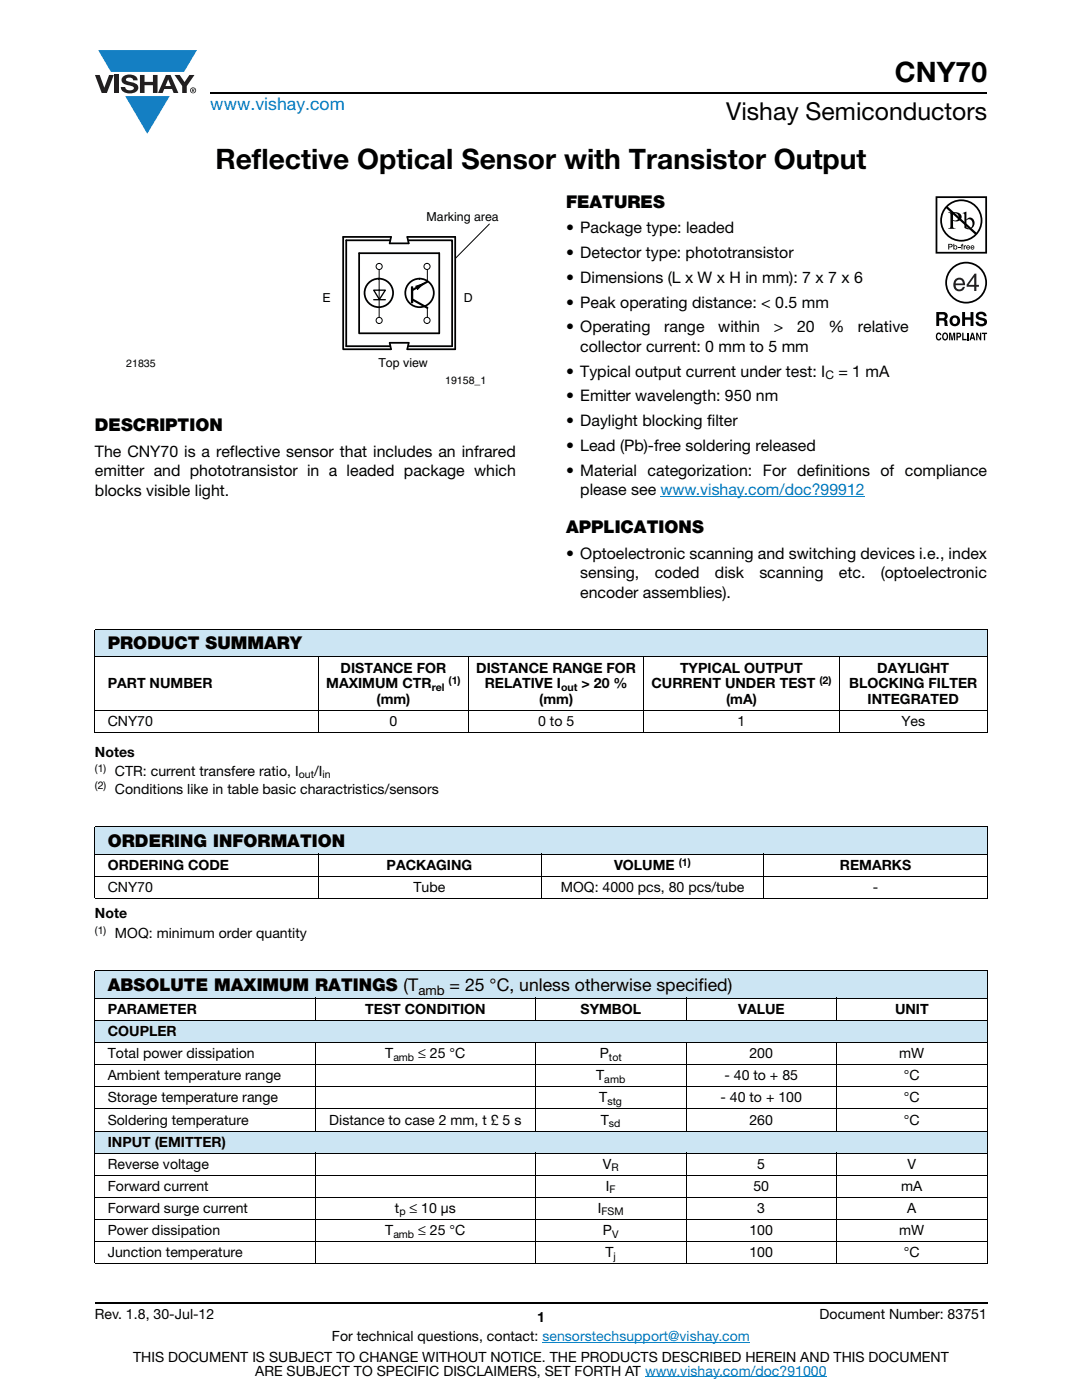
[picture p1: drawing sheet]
<svg xmlns="http://www.w3.org/2000/svg" width="216mm" height="279mm" viewBox="0 0 216 279" stroke-linecap="round" stroke-linejoin="round" font-family="sans-serif">
<defs><g id="words">
<g font-size="5.6">
<text x="178.6" y="16.4">CNY70</text>
<text x="43" y="33.8">Reflective Optical Sensor with Transistor Output</text>
</g>
<text font-size="4.9" x="144.9" y="24">Vishay Semiconductors</text>
<text font-size="3.5" fill="#007ec4" x="42" y="21.9">www.vishay.com</text>
<g font-size="3.5">
<text x="112.9" y="41.5">FEATURES</text>
<text x="18.9" y="86.1">DESCRIPTION</text>
<text x="112.9" y="106.4">APPLICATIONS</text>
<text x="21.5" y="129.6">PRODUCT SUMMARY</text>
<text x="21.5" y="169.1">ORDERING INFORMATION</text>
<text x="21.5" y="197.9">ABSOLUTE MAXIMUM RATINGS (T</text>
<text x="89.7" y="197.9">= 25 °C, unless otherwise specified)</text>
</g>
<g font-size="3.2">
<text x="112.9" y="46.6">• Package type: leaded</text>
<text x="112.9" y="51.5">• Detector type: phototransistor</text>
<text x="112.9" y="56.5">• Dimensions (L x W x H in mm): 7 x 7 x 6</text>
<text x="112.9" y="61.4">• Peak operating distance: &lt; 0.5 mm</text>
<text x="112.9" y="66.3">• Operating</text>
<text x="115.8" y="70.2">collector current: 0 mm to 5 mm</text>
<text x="132.5" y="66.3">range</text>
<text x="143.3" y="66.3">within</text>
<text x="154.4" y="66.3">&gt;</text>
<text x="159" y="66.3">20</text>
<text x="165.3" y="66.3">%</text>
<text x="171.2" y="66.3">relative</text>
<text x="112.9" y="75.2">• Typical output current under test: I</text>
<text x="167.3" y="75.2">= 1 mA</text>
<text x="112.9" y="80.1">• Emitter wavelength: 950 nm</text>
<text x="112.9" y="85">• Daylight blocking filter</text>
<text x="112.9" y="90">• Lead (Pb)-free soldering released</text>
<text x="18.9" y="91.2">The CNY70 is a reflective sensor that includes an infrared</text>
<text x="18.9" y="95">emitter and phototransistor in a leaded package which</text>
<text x="112.9" y="94.9">• Material categorization: For definitions of compliance</text>
<text x="18.9" y="98.9">blocks visible light.</text>
<text x="115.8" y="98.8">please see www.vishay.com/doc?99912</text>
<text x="112.9" y="111.5">• Optoelectronic scanning and switching devices i.e., index</text>
<text x="115.8" y="115.4">sensing,</text>
<text x="115.8" y="119.3">encoder assemblies).</text>
<text x="130.6" y="115.4">coded</text>
<text x="142.7" y="115.4">disk</text>
<text x="151.5" y="115.4">scanning</text>
<text x="167.4" y="115.4">etc.</text>
<text x="175.7" y="115.4">(optoelectronic</text>
</g>
<g font-size="2.8">
<text x="21.5" y="137.4">PART NUMBER</text>
<text x="65.1" y="137.4">MAXIMUM CTR</text>
<text x="68" y="134.2">DISTANCE FOR</text>
<text x="95" y="134.2">DISTANCE RANGE FOR</text>
<text x="96.7" y="137.4">RELATIVE I</text>
<text x="116" y="137.4">&gt; 20 %</text>
<text x="130" y="137.4">CURRENT UNDER TEST</text>
<text x="135.7" y="134.2">TYPICAL OUTPUT</text>
<text x="169.4" y="137.4">BLOCKING FILTER</text>
<text x="175" y="134.2">DAYLIGHT</text>
<text x="75.1" y="140.6">(mm)</text>
<text x="107.6" y="140.6">(mm)</text>
<text x="144.9" y="140.6">(mA)</text>
<text x="173.1" y="140.6">INTEGRATED</text>
<text x="21.5" y="145">CNY70</text>
<text x="77.7" y="145">0</text>
<text x="107.4" y="145">0 to 5</text>
<text x="147.2" y="145">1</text>
<text x="179.9" y="145">Yes</text>
<text x="18.9" y="151">Notes</text>
<text x="22.9" y="154.9">CTR: current transfere ratio, I</text>
<text x="62.7" y="154.9">/I</text>
<text x="22.9" y="158.4">Conditions like in table basic charactristics/sensors</text>
<text x="21.5" y="173.6">ORDERING CODE</text>
<text x="77.2" y="173.6">PACKAGING</text>
<text x="122.5" y="173.6">VOLUME</text>
<text x="167.6" y="173.6">REMARKS</text>
<text x="21.5" y="178">CNY70</text>
<text x="82.5" y="178">Tube</text>
<text x="111.9" y="178">MOQ: 4000 pcs, 80 pcs/tube</text>
<text x="174.2" y="178">-</text>
<text x="18.9" y="183.3">Note</text>
<text x="22.9" y="187.2">MOQ: minimum order quantity</text>
<text x="21.5" y="202.4">PARAMETER</text>
<text x="72.9" y="202.4">TEST CONDITION</text>
<text x="115.8" y="202.4">SYMBOL</text>
<text x="147.3" y="202.4">VALUE</text>
<text x="178.6" y="202.4">UNIT</text>
<text x="21.5" y="206.8">COUPLER</text>
<text x="21.5" y="211.2">Total power dissipation</text>
<text x="21.5" y="215.6">Ambient temperature range</text>
<text x="76.9" y="211.2">T</text>
<text x="83.5" y="211.2">≤ 25 °C</text>
<text x="119" y="215.6">T</text>
<text x="119.7" y="211.2">P</text>
<text x="144.5" y="215.6">- 40 to + 85</text>
<text x="149.5" y="211.2">200</text>
<text x="179.4" y="211.2">mW</text>
<text x="180.4" y="215.6">°C</text>
<text x="21.5" y="220">Storage temperature range</text>
<text x="119.6" y="220">T</text>
<text x="143.8" y="220">- 40 to + 100</text>
<text x="180.4" y="220">°C</text>
<text x="21.5" y="224.4">Soldering temperature</text>
<text x="65.7" y="224.4">Distance to case 2 mm, t £ 5 s</text>
<text x="119.9" y="224.4">T</text>
<text x="149.5" y="224.4">260</text>
<text x="180.4" y="224.4">°C</text>
<text x="21.5" y="228.8">INPUT (EMITTER)</text>
<text x="21.5" y="233.2">Reverse voltage</text>
<text x="120.3" y="233.2">V</text>
<text x="151.1" y="233.2">5</text>
<text x="181.1" y="233.2">V</text>
<text x="21.5" y="237.7">Forward current</text>
<text x="120.9" y="237.7">I</text>
<text x="150.3" y="237.7">50</text>
<text x="179.8" y="237.7">mA</text>
<text x="21.5" y="242.1">Forward surge current</text>
<text x="78.8" y="242.1">t</text>
<text x="81.7" y="242.1">≤ 10 μs</text>
<text x="119.3" y="242.1">I</text>
<text x="151.1" y="242.1">3</text>
<text x="181" y="242.1">A</text>
<text x="21.5" y="246.5">Power dissipation</text>
<text x="21.5" y="250.9">Junction temperature</text>
<text x="76.8" y="246.5">T</text>
<text x="83.5" y="246.5">≤ 25 °C</text>
<text x="120.3" y="246.5">P</text>
<text x="120.8" y="250.9">T</text>
<text x="149.5" y="246.5">100</text>
<text x="149.5" y="250.9">100</text>
<text x="179.4" y="246.5">mW</text>
<text x="180.4" y="250.9">°C</text>
<text x="18.9" y="263.3">Rev. 1.8, 30-Jul-12</text>
<text x="107.2" y="263.8">1</text>
<text x="163.6" y="263.3">Document Number: 83751</text>
<text x="66.2" y="267.7">For technical questions, contact: sensorstechsupport@vishay.com</text>
<text x="26.5" y="271.7">THIS DOCUMENT IS SUBJECT TO CHANGE WITHOUT NOTICE. THE PRODUCTS DESCRIBED HEREIN AND THIS DOCUMENT</text>
<text x="50.9" y="274.6">ARE SUBJECT TO SPECIFIC DISCLAIMERS, SET FORTH AT www.vishay.com/doc?91000</text>
</g>
<text font-size="2.6" x="83.5" y="198.5">amb</text>
<g font-size="2.5">
<text x="85.1" y="44">Marking area</text>
<text x="64.4" y="60.2">E</text>
<text x="92.6" y="60.2">D</text>
<text x="75.5" y="73.2">Top view</text>
</g>
<text font-size="2.4" x="164.7" y="75.7">C</text>
<text font-size="2.1" fill="#040503" x="25.2" y="73.2">21835</text>
<g font-size="2.1">
<text x="88.8" y="76.7">19158_1</text>
<text x="86.1" y="137.9">rel</text>
<text x="89.5" y="136.5">(1)</text>
<text x="112" y="137.9">out</text>
<text x="163.5" y="136.5">(2)</text>
<text x="18.9" y="154">(1)</text>
<text x="59.6" y="155.4">out</text>
<text x="64.3" y="155.4">in</text>
<text x="18.9" y="157.5">(2)</text>
<text x="135.4" y="172.7">(1)</text>
<text x="18.9" y="186.3">(1)</text>
<text x="78.5" y="211.7">amb</text>
<text x="121.5" y="211.7">tot</text>
<text x="120.6" y="216.1">amb</text>
<text x="121.2" y="220.5">stg</text>
<text x="121.5" y="224.9">sd</text>
<text x="122" y="233.7">R</text>
<text x="121.6" y="238.2">F</text>
<text x="79.7" y="242.6">p</text>
<text x="120" y="242.6">FSM</text>
<text x="78.5" y="247">amb</text>
<text x="122.1" y="247">V</text>
<text x="122.4" y="251.4">j</text>
</g>
</g></defs>
<g fill="#147fc3">
<path d="M19.6 10h19.7l-2.6 4.3h-1.1h-13.5z"/>
<path d="M25 19.2h8.9l-4.5 7.5z"/>
</g>
<g fill="#231f20">
<path d="M18.9 15h1l.9 2.5 1-2.5h.9l-1.4 3.6h-1z"/>
<path d="M22.9 15h.9v3.6h-.9z"/>
<path d="M24.6 15.3a2.1 2.1 0 0 1 2.8 .3l.1 .4h-.9a.79 .79 0 0 0-.7-.5 .79 .79 0 0 0-.8 .4l.3 .3 1 .2a1.08 1.08 0 0 1 1.2 1 1.08 1.08 0 0 1-1.1 1.2 1.73 1.73 0 0 1-2.4-1.2h.9a.96 .96 0 0 0 .8 .6 .96 .96 0 0 0 .9-.4 1.31 1.31 0 0 0-1.2-.6 1.03 1.03 0 0 1-1.1-.6 1.03 1.03 0 0 1 .2-1.1z"/>
<path d="M27.9 15h.9v1.3h1.7v-1.3h.9v3.6h-.9v-1.6h-1.7v1.6h-.9z"/>
<path d="M34.8 15h1.1l.9 1.4 1-1.4h1l-1.5 2.2v1.4h-.9v-1.4z"/>
<path d="M33.6 15.9l.5 1.3h-1.1zM33.1 15l-1.6 3.6h1l.3-.8h1.5l.3 .8h1l-1.6-3.6z"/>
<path d="M38.1 18a.46 .46 0 0 1 .9 0 .46 .46 0 0 1-.9 0zM37.9 18a.6 .6 0 0 0 1.2 0 .6 .6 0 0 0-1.2 0z"/>
<path d="M38.4 17.8h.2v.2h-.2zM38.3 17.7v.7h.1v-.3l.4 .3-.2-.3 .2-.2-.1-.2z"/>
</g>
<path d="M42 18.6h155M18.9 260h178.1" fill="none" stroke="#000" stroke-width=".36"/>
<path d="M131.8 99h40.8M108.2 267.9h41.5M128.7 274.8h36.3" fill="none" stroke="#007ec4" stroke-width=".2"/>
<path d="M64.3 41.9h35.2v35.2h-35.2z" fill="#fff"/>
<g fill="none" stroke="#000" stroke-width=".35">
<path d="M68.5 47.3h9.5l-.2 1.3h3.7l-.2-1.3h9.5v22.4h-9.5l.2-1.3h-3.7l.2 1.3h-9.5zM71.7 50.5h15.9v16h-15.9zM77.8 48h-8.7v21.1h8.7M81.5 48h8.7v21.1h-8.7"/>
<circle cx="75.6" cy="58.5" r="2.84"/>
<circle cx="83.7" cy="58.5" r="2.84"/>
</g>
<path d="M74.6 57.7h2.6l-1.3 1.8z" fill="#fff"/>
<g fill="none" stroke="#000" stroke-width=".2">
<path d="M75.7 53.8v9.5M75.8 59.8h.1M82.1 57.2h.3v3.2h-.3zM83 57.1l1.5-.5-1.2 1.2zM85.3 53.9v2.3M97.6 44.7l-6.7 6.9M85.3 61.4v1.9"/>
<circle cx="75.7" cy="53.2" r=".61"/>
<circle cx="85.2" cy="53.2" r=".61"/>
<circle cx="75.7" cy="64" r=".61"/>
<circle cx="85.2" cy="63.9" r=".61"/>
</g>
<path d="M82.2 57.2v3.2" fill="none" stroke="#000" stroke-width=".27"/>
<path d="M82.4 59.8l2.9 1.6M85.3 56.2l-2.9 1.6" fill="none" stroke="#000" stroke-width=".42"/>
<path d="M83 57.1l1.5-.5-1.2 1.2z" fill-rule="evenodd" fill="#000"/>
<path d="M74.6 57.9h2.3l-1.2 1.9zM74.6 59.8h2.3" fill="none" stroke="#000" stroke-width=".26"/>
<g fill="#fff">
<path d="M25.2 42.6h29.5v34.6h-29.5z"/>
<path d="M186.7 39.2h10.3v28.8h-10.3z"/>
</g>
<g fill="#000">
<path d="M186.9 66.6l.4-.2h.3l.2 .5-.6-.2a.66 .66 0 0 0 .1 1l.3-.3h.2a.54 .54 0 0 1-.4 .6 .54 .54 0 0 1-.6-.5zM189.4 66.4h.4l.2 1.2 .2-1.2h.4v1.5h-.3v-1.3l-.2 1.3h-.2l-.3-1.3v1.3h-.2zM192 66.4h.3v1.2h.6v.3h-.9zM192 62.3h.6v1h1.1v-1h.5v2.8h-.5v-1.3h-1.1v1.3h-.6zM193 66.4h.3v1.5h-.3zM195 62.4a1.15 1.15 0 0 1 1.9 .7h-.6v-.2a.68 .68 0 0 0-1-.1v.4l.2 .1a1.29 1.29 0 0 1 1.5 .9 1.17 1.17 0 0 1-1.2 .9 1.17 1.17 0 0 1-1.1-.9h.5l.1 .2a.67 .67 0 0 0 1.1-.1l-.3-.3-.5-.1a.82 .82 0 0 1-.9-.5 .82 .82 0 0 1 .3-1zM194.8 66.4h.3l.5 1.1v-1.1h.2v1.5h-.3l-.5-1.1v1.1h-.2zM195.9 66.4h1.1v.3h-.4v1.2h-.3v-1.2h-.4z"/>
<path d="M189 56.4a3.8 3.8 0 0 1 7.6 0 3.8 3.8 0 0 1-7.6 0zM188.6 56.4a4.2 4.2 0 0 0 8.4 0 4.2 4.2 0 0 0-8.4 0z"/>
<path d="M187.4 62.8v.7h.9a.39 .39 0 0 0 .1-.7zM186.8 62.3h1.4a.79 .79 0 0 1 .8 .4 .79 .79 0 0 1-.1 .9l-.2 .1a.98 .98 0 0 1 .4 1.2l.1 .2h-.7l-.2-1.1h-.9v1.1h-.6z"/>
<path d="M188.4 66.7a.64 .64 0 0 0 .2 1l.1-.1a.64 .64 0 0 0-.1-1zM188.2 66.5l.2-.1a.56 .56 0 0 1 .7 .3 .82 .82 0 0 1-.5 1.3l-.2-.1a.89 .89 0 0 1-.2-1.4z"/>
<path d="M190.3 63.5a.63 .63 0 0 0-.3 .7 .63 .63 0 0 0 .8 .4 .63 .63 0 0 0 .2-.8 .63 .63 0 0 0-.7-.3zM189.5 64a1.09 1.09 0 0 1 2.1 0 1.09 1.09 0 0 1-2.1 0z"/>
<path d="M191.1 66.7v.4l.4-.1v-.3zM190.8 66.4h.6a.5 .5 0 0 1 .4 .5 .5 .5 0 0 1-.4 .5h-.3v.5h-.3z"/>
<path d="M194 66.7l-.1 .6h.3zM193.9 66.4h.3l.4 1.5h-.3v-.3h-.5l-.1 .3h-.3z"/>
</g>
<g fill="#231f20">
<path d="M194.4 55.3l-1.1 1.6h1.1zM194.5 54.6h.3v2.3h.5v.3h-.5v.9h-.4v-.9h-1.5v-.4z"/>
<path d="M190.9 56l-.2 .6h1.4a.7 .7 0 0 0-.4-.7 .7 .7 0 0 0-.8 .1zM190.7 55.7a1.18 1.18 0 0 1 1.4-.1 1.18 1.18 0 0 1 .5 1.3h-1.9a.73 .73 0 0 0 .5 .8 .73 .73 0 0 0 .9-.4h.4a1.21 1.21 0 0 1-1.6 .8 1.21 1.21 0 0 1-.6-1.7z"/>
</g>
<g fill="#000">
<path d="M191.2 49.3h.4v.1h-.4zM191.9 48.7h.3l-.2 .2 .2 .1v.1h-.2v.7h-.1v-.7h-.2zM192.3 49h.2v.1l.3-.1v.1l-.3 .1v.6h-.2z"/>
<path d="M187 39.5h9.6v10.8h-9.6zM186.7 39.2v11.4h10.3v-11.4z"/>
<path d="M189.1 41.3a3.9 3.9 0 0 1 5.3-.2 3.9 3.9 0 0 1 .4 5.3zM188.8 41.6l5.7 5.2a3.9 3.9 0 0 1-5.3 .1 3.9 3.9 0 0 1-.4-5.3zM187.6 44a4.2 4.2 0 0 0 8.4 0 4.2 4.2 0 0 0-8.4 0z"/>
<path d="M189.4 48.8v.4h.4v-.3zM189.2 48.7h.7l.2 .3-.2 .3-.5 .1v.4h-.2z"/>
<path d="M190.2 42.6v1.3a.75 .75 0 0 0 1.1-.6 .75 .75 0 0 0-1.1-.7zM189.2 42.4a2.81 2.81 0 0 1 2.4 .3 .97 .97 0 0 1 0 1.2 .97 .97 0 0 1-1.2 .2h-.2v1.1v.2l.5 .3h-1.5l.3-.2 .1-.3v-2.3v-.3z"/>
<path d="M190.4 49.4a.26 .26 0 0 0 .5 0 .26 .26 0 0 0-.5 0zM190.2 48.7h.2v.4a.38 .38 0 0 1 .5 0 .38 .38 0 0 1 0 .6 .38 .38 0 0 1-.5 0l-.2 .1z"/>
<path d="M192.8 44v1.3l.2 .2a.72 .72 0 0 0 .8-.1 .72 .72 0 0 0 .3-.7 .72 .72 0 0 0-.4-.8 .72 .72 0 0 0-.9 .1zM192.1 42.5l.7-.3v1.6a.89 .89 0 0 1 1.1-.3 .89 .89 0 0 1 .6 1 1.23 1.23 0 0 1-.7 1.2 1.23 1.23 0 0 1-1.4-.2v-2.7z"/>
<path d="M193 49.2v.1h.4l-.2-.2zM193 49h.4l.2 .4h-.6v.2l.5-.1a.42 .42 0 0 1-.6 .2 .42 .42 0 0 1 .1-.7z"/>
<path d="M193.9 49.2l-.1 .1h.5l-.3-.2zM193.8 49h.5l.1 .4h-.6l.1 .2 .5-.1a.42 .42 0 0 1-.6 .2 .42 .42 0 0 1 0-.7z"/>
</g>
<path d="M18.9 125.6h178.1v5.5h-178.1z" fill="#cce5f3"/>
<g fill="#fff">
<path d="M18.9 131.1h44.6v10.8h-44.6z"/>
<path d="M63.5 131.1h30.1v10.8h-30.1z"/>
<path d="M93.6 131.1h34.8v10.8h-34.8z"/>
<path d="M128.4 131.1h39.1v10.8h-39.1z"/>
<path d="M167.5 131.1h29.5v10.8h-29.5z"/>
</g>
<path d="M18.9 165h178.1v5.5h-178.1z" fill="#cce5f3"/>
<g fill="#fff">
<path d="M18.9 170.5h44.6v4.4h-44.6z"/>
<path d="M63.5 170.5h44.4v4.4h-44.4z"/>
<path d="M107.9 170.5h44.5v4.4h-44.5z"/>
<path d="M152.4 170.5h44.6v4.4h-44.6z"/>
</g>
<g fill="#cce5f3">
<path d="M18.9 193.8h178.1v5.5h-178.1z"/>
<path d="M18.9 203.7h178.1v4.4h-178.1z"/>
<path d="M18.9 225.7h178.1v4.4h-178.1z"/>
</g>
<g fill="none" stroke="#000" stroke-width=".2">
<path d="M18.9 125.6h178.1M18.9 131.1h178.1M18.9 125.7v20.5M63.5 131v15.4M93.6 131v15.4M128.4 131v15.4M167.5 131v15.4M197 125.7v20.5M18.9 141.9h178.1M18.9 146.3h178.1M18.9 165h178.1M18.9 170.5h178.1"/>
<path d="M18.9 174.9h178.1M18.9 179.3h178.1M18.9 165.1v14.1M63.5 170.4v9M107.9 170.4v9M152.4 170.4v9M197 165.1v14.1M18.9 193.8h178.1M18.9 199.3h178.1M18.9 193.8v58.3M62.9 199.2v4.6M106.8 199.2v4.6"/>
<path d="M136.9 199.2v4.6M166.9 199.2v4.6M197 193.8v58.3M18.9 203.7h178.1M18.9 208.1h178.1M18.9 212.5h178.1M18.9 216.9h178.1M62.9 208v17.8M106.8 208v17.8M136.9 208v17.8M166.9 208v17.8M18.9 221.3h178.1"/>
<path d="M18.9 225.7h178.1M18.9 230.1h178.1M18.9 234.5h178.1M18.9 239h178.1M62.9 230v22.3M106.8 230v22.3M136.9 230v22.3M166.9 230v22.3M18.9 243.4h178.1M18.9 247.8h178.1M18.9 252.2h178.1"/>
</g>
<use href="#words"/>
</svg>
